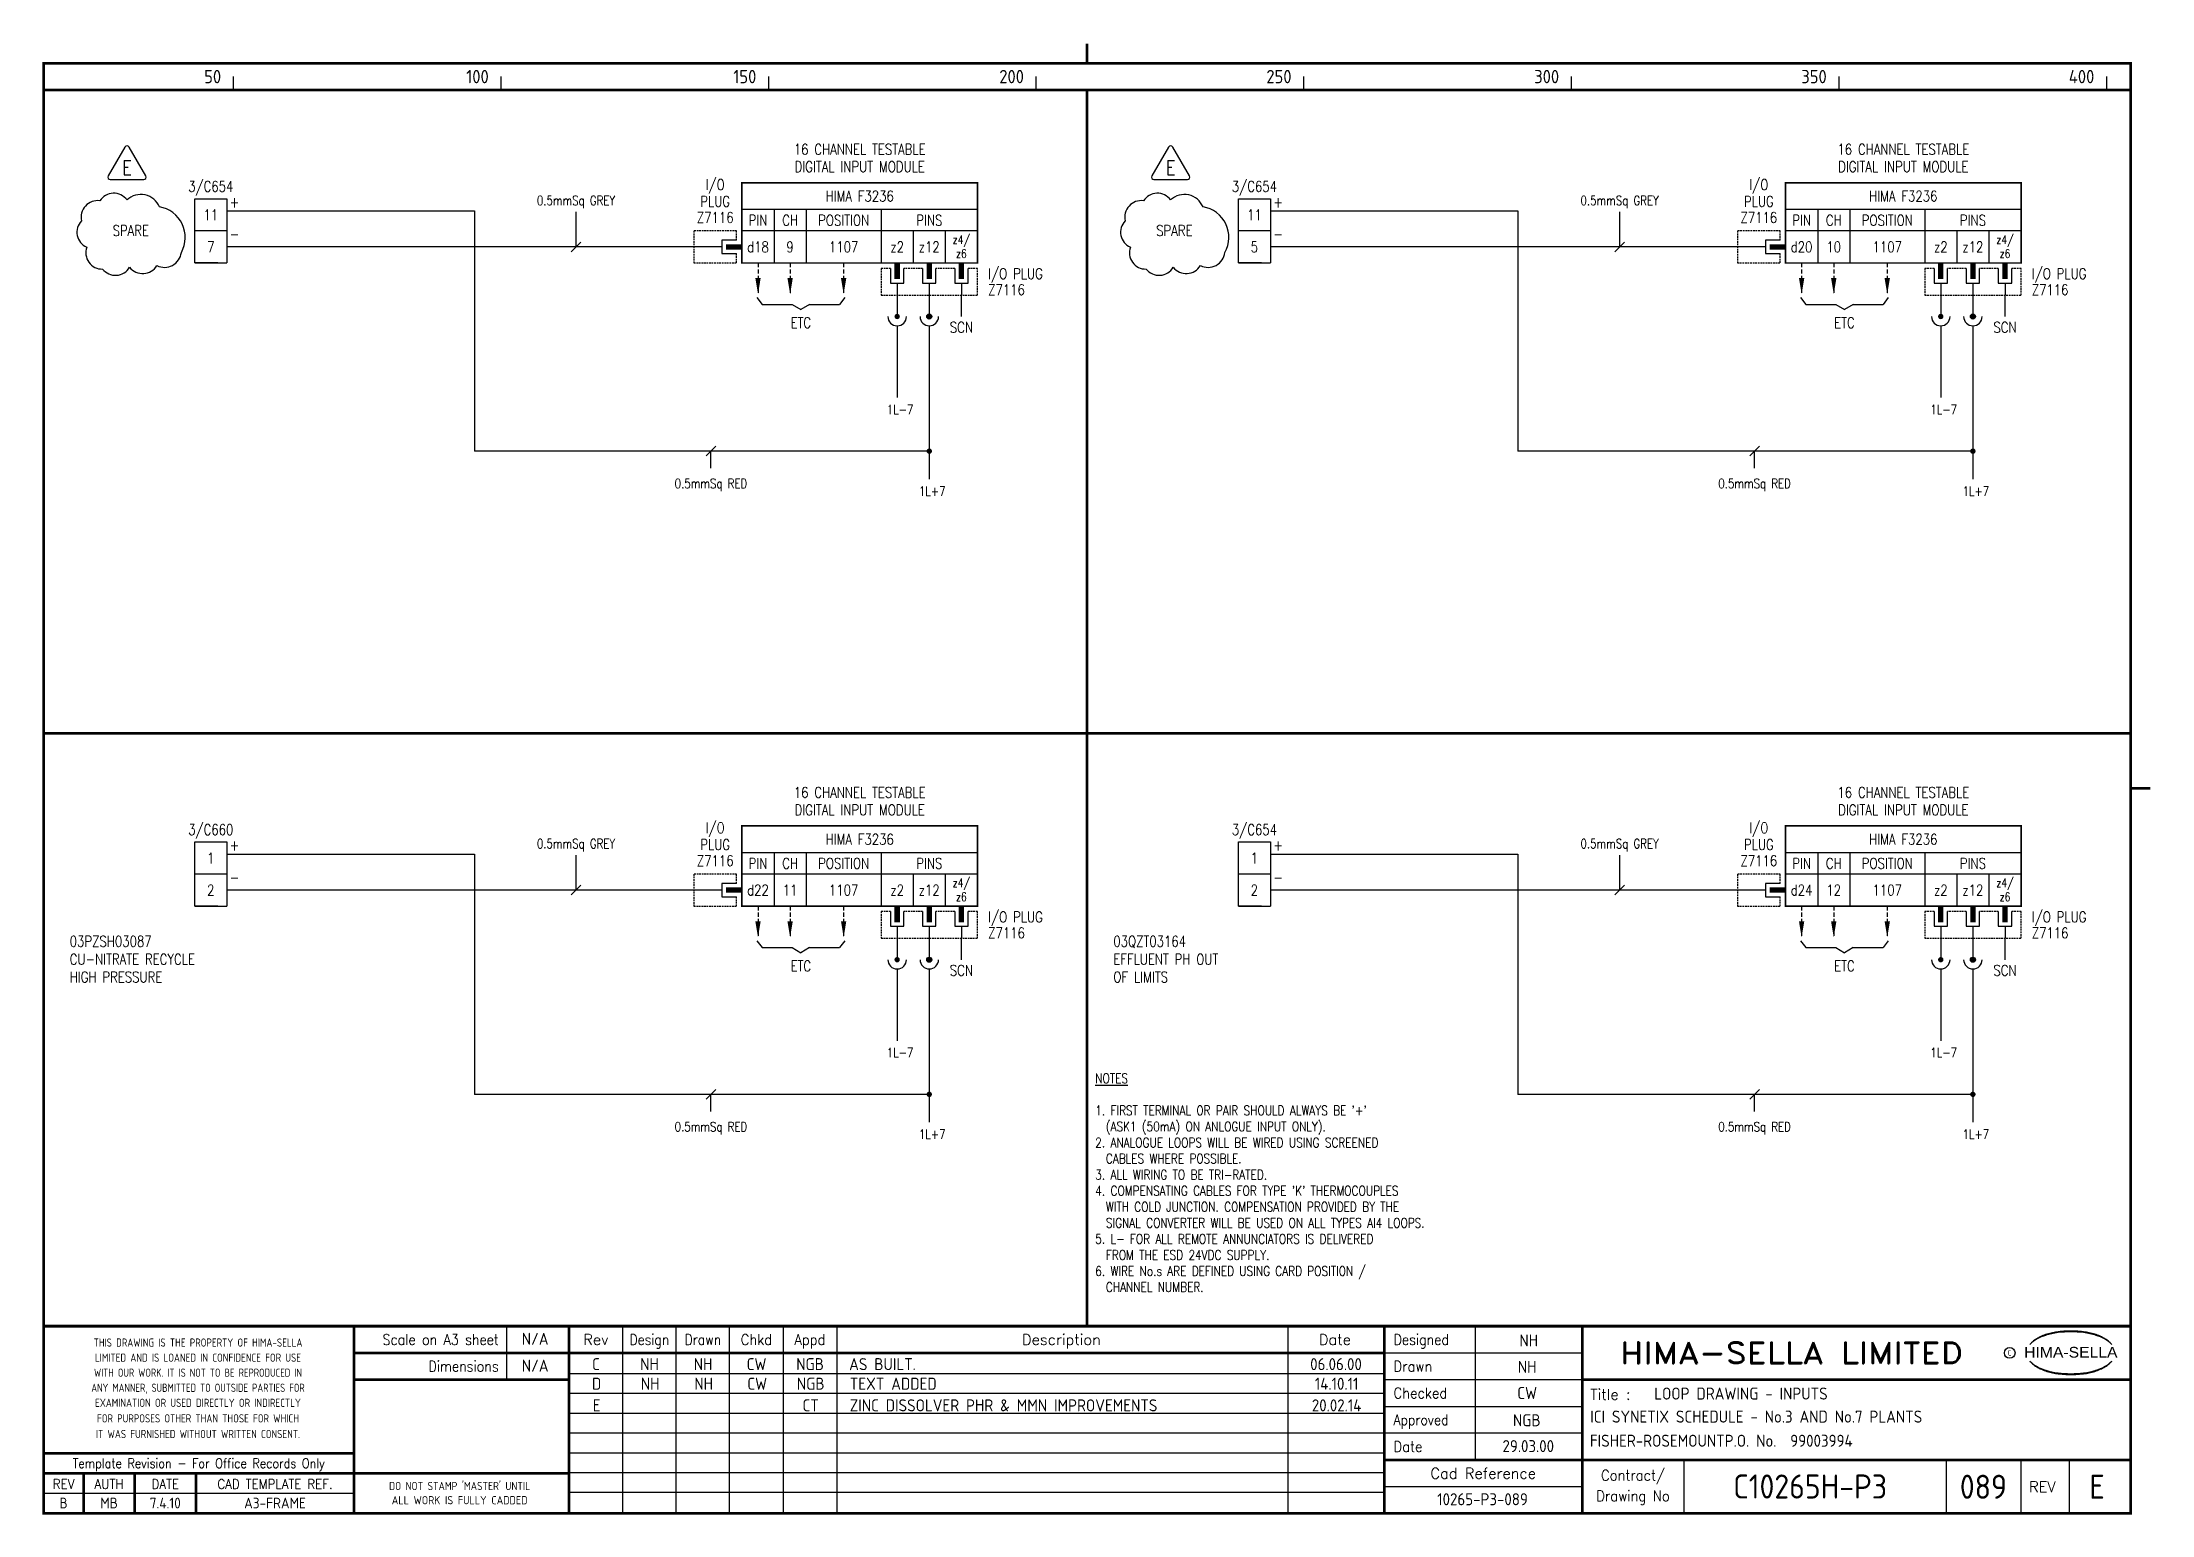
# Model space of a CAD drawing. Extents: x 14 to 408, y 0 to 275.
import ezdxf
from ezdxf.enums import TextEntityAlignment as Align

# ---------------------------------------------------------------- set-up
doc = ezdxf.new("R2010")
doc.units = 0
doc.header["$LTSCALE"] = 0.25
doc.header["$MEASUREMENT"] = 0
doc.linetypes.add('HIDDEN2', pattern=[4.7625, 3.175, -1.5875])
doc.layers.get('0').update_dxf_attribs({"color": 41, "linetype": 'CONTINUOUS'})
for name, color, linetype in [('00-DRG_FRAME', 12, 'CONTINUOUS'), ('01-DRAW', 7, 'CONTINUOUS'), ('02-TEXT', 2, 'CONTINUOUS'), ('051-TEXT', 2, 'CONTINUOUS'), ('DIM', 3, 'CONTINUOUS'), ('LAB', 2, 'CONTINUOUS'), ('RACK', 2, 'CONTINUOUS'), ('SLOT', 2, 'CONTINUOUS'), ('SNA', 2, 'CONTINUOUS'), ('TEXT', 2, 'CONTINUOUS'), ('TPOL', 3, 'CONTINUOUS'), ('XR_FUNCTION', 2, 'CONTINUOUS'), ('XR_MAIN', 2, 'CONTINUOUS')]:
    doc.layers.add(name, color=color, linetype=linetype)
doc.styles.add('ARIAL', font='ARIAL.TTF', dxfattribs={"height": 2.5})
doc.styles.add('CROSSREF', font='romans.shx', dxfattribs={"width": 0.8, "height": 2})
doc.styles.add('FUNCTION', font='ROMANS.shx', dxfattribs={"width": 0.8, "height": 2.5})
doc.styles.add('ISO', font='iso.shx')
doc.styles.add('PINS', font='ROMANS.shx', dxfattribs={"width": 0.8, "height": 2.5})
doc.styles.add('RACK', font='ROMANS.shx', dxfattribs={"width": 0.8, "height": 2.5})
doc.styles.add('ROMAND', font='ROMAND')
doc.styles.add('ROMANS', font='romans.shx', dxfattribs={"width": 0.8})
doc.styles.add('SLOT', font='romans.shx', dxfattribs={"width": 0.8, "height": 2})
doc.styles.add('SYMBOL', font='ROMANS.shx', dxfattribs={"width": 0.8, "height": 20})

msp = doc.modelspace()

# ---------------------------------------------------------------- texts
at = {"layer": '00-DRG_FRAME', "style": 'ISO'}
for s, p in [('50', (47.69, 267.75)), ('100', (97.69, 267.75)), ('150', (147.69, 267.75)), ('200', (197.69, 267.75)), ('250', (247.69, 267.75)), ('300', (297.69, 267.75)), ('350', (347.69, 267.75)), ('400', (397.69, 267.75))]:
    msp.add_text(s, height=2.5, dxfattribs=at).set_placement(p, align=Align.RIGHT)
at = {"layer": '00-DRG_FRAME', "color": 3, "style": 'ISO'}
for s, width, p in [('THIS DRAWING IS THE PROPERTY OF HIMA-SELLA', 0.9, (43.36, 32.44)), ("DO NOT STAMP 'MASTER' UNTIL", 0.95, (92.25, 5.79))]:
    msp.add_text(s, height=1.53, dxfattribs=dict(at, width=width)).set_placement(p, align=Align.MIDDLE)
at = {"layer": '00-DRG_FRAME', "color": 4, "style": 'ROMAND', "width": 0.87}
for s, p in [('Scale on A3 sheet', (99.54, 32)), ('Dimensions', (99.54, 27.01))]:
    msp.add_text(s, height=2, dxfattribs=at).set_placement(p, align=Align.RIGHT)
at = {"layer": '00-DRG_FRAME', "color": 4, "style": 'ROMAND'}
for s, p in [('Rev', (117.7, 32)), ('Description', (204.69, 32)), ('Date', (255.79, 32))]:
    msp.add_text(s, height=2, dxfattribs=at).set_placement(p, align=Align.CENTER)
for s, width, p in [('Design', 0.85, (127.7, 32)), ('Drawn', 0.85, (137.7, 32)), ('Chkd', 0.9, (147.7, 32)), ('Appd', 0.9, (157.7, 32))]:
    msp.add_text(s, height=2, dxfattribs=dict(at, width=width)).set_placement(p, align=Align.CENTER)
for s, width, p in [('Designed', 0.87, (266.75, 32)), ('Drawn', 0.9, (266.75, 27)), ('Checked', 0.9, (266.75, 22)), ('Approved', 0.85, (266.75, 17)), ('Date', 0.9, (266.75, 12))]:
    msp.add_text(s, height=2, dxfattribs=dict(at, width=width)).set_placement(p)
at = {"layer": '00-DRG_FRAME', "style": 'ROMAND', "width": 1.15}
msp.add_text('HIMA-SELLA LIMITED', height=4, dxfattribs=at).set_placement((341.1, 30.5), align=Align.MIDDLE)
at = {"layer": '00-DRG_FRAME', "style": 'ARIAL', "width": 1.05}
msp.add_text('HIMA-SELLA', height=2, dxfattribs=at).set_placement((393.3, 29.63), align=Align.CENTER)
at = {"layer": '00-DRG_FRAME', "color": 3, "style": 'ISO'}
for s, width, p in [('LIMITED AND IS LOANED IN CONFIDENCE FOR USE', 0.9, (43.36, 29.62)), ('ANY MANNER, SUBMITTED TO OUTSIDE PARTIES FOR', 0.87, (43.36, 23.99)), ('WITH OUR WORK. IT IS NOT TO BE REPRODUCED IN', 0.87, (43.36, 26.81)), ('EXAMINATION OR USED DIRECTLY OR INDIRECTLY', 0.9, (43.36, 21.18)), ('IT WAS FURNISHED WITHOUT WRITTEN CONSENT.', 0.9, (43.36, 15.35)), ('FOR PURPOSES OTHER THAN THOSE FOR WHICH', 0.9, (43.36, 18.27))]:
    msp.add_text(s, height=1.53, dxfattribs=dict(at, width=width)).set_placement(p, align=Align.MIDDLE_CENTER)
at = {"layer": '00-DRG_FRAME', "color": 3, "style": 'ISO', "width": 0.9}
msp.add_text('C', height=1, dxfattribs=at).set_placement((381.84, 30), align=Align.CENTER)
at = {"layer": '00-DRG_FRAME', "color": 4, "style": 'ROMAND'}
msp.add_text('Title :', height=2, dxfattribs=at).set_placement((303.5, 21.75))
for s, height, width, p in [('Template Revision - For Office Records Only', 1.8, 0.85, (43.5, 9.62)), ('Contract/', 2, 0.9, (311.5, 7.5)), ('REV', 1.8, 0.9, (18.25, 6)), ('AUTH', 1.8, 0.9, (26.75, 6)), ('DATE', 1.8, 0.9, (37.25, 6)), ('CAD TEMPLATE REF.', 1.8, 0.9, (57.75, 6)), ('Drawing No', 2, 0.9, (311.5, 3.5))]:
    msp.add_text(s, height=height, dxfattribs=dict(at, width=width)).set_placement(p, align=Align.MIDDLE)
for s, p in [('Cad Reference', (283.5, 8)), ('REV', (388, 5.5))]:
    msp.add_text(s, height=2, dxfattribs=at).set_placement(p, align=Align.MIDDLE)
at = {"layer": '00-DRG_FRAME', "color": 41, "style": 'ISO'}
for s, p in [('B', (18.25, 1.45)), ('MB', (26.75, 1.45)), ('7.4.10', (37.25, 1.45)), ('A3-FRAME', (57.75, 1.45))]:
    msp.add_text(s, height=2, dxfattribs=at).set_placement(p, align=Align.CENTER)
at = {"layer": '00-DRG_FRAME', "color": 3, "style": 'ISO'}
msp.add_text('ALL WORK IS FULLY CADDED', height=1.53, dxfattribs=at).set_placement((92.25, 2.98), align=Align.MIDDLE_CENTER)
at = {"layer": '01-DRAW', "style": 'ROMANS', "width": 0.8}
for s, p in [('+', (51.07, 244.57)), ('+', (246.07, 244.57)), ('-', (51.07, 238.57)), ('-', (246.07, 238.57)), ('+', (51.07, 124.38)), ('+', (246.07, 124.38)), ('-', (51.07, 118.38)), ('-', (246.07, 118.38))]:
    msp.add_text(s, height=2, dxfattribs=at).set_placement(p, align=Align.RIGHT)
at = {"layer": '01-DRAW', "color": 2, "style": 'ROMANS', "width": 0.8}
for p in [(156, 222), (351, 222), (156, 101.81), (351, 101.81)]:
    msp.add_text('ETC', height=2, dxfattribs=at).set_placement(p, align=Align.CENTER)
at = {"layer": '01-DRAW', "style": 'ROMANS', "width": 0.8}
for s, p in [('1L-7', (172.06, 205.93)), ('1L-7', (367.06, 205.93)), ('1L+7', (178.06, 190.67)), ('1L+7', (373.06, 190.67)), ('1L-7', (172.06, 85.74)), ('1L-7', (367.06, 85.74)), ('1L+7', (178.06, 70.48)), ('1L+7', (373.06, 70.48))]:
    msp.add_text(s, height=1.75, dxfattribs=at).set_placement(p)
at = {"layer": '01-DRAW', "char_height": 2, "attachment_point": 5, "style": 'ROMANS'}
for s, insert in [('11', (45.75, 243.17)), ('11', (240.75, 243.17)), ('7', (45.75, 237.17)), ('5', (240.75, 237.17)), ('1', (45.75, 122.98)), ('1', (240.75, 122.98)), ('2', (45.75, 116.98)), ('2', (240.75, 116.98))]:
    msp.add_mtext_dynamic_manual_height_columns(s, width=6, gutter_width=12.5, heights=[5.95], dxfattribs=dict(at, insert=insert))
at = {"layer": '01-DRAW', "insert": (211.02, 82.71), "char_height": 1.8, "width": 80.9791, "attachment_point": 1, "style": 'ROMANS'}
msp.add_mtext("{\\LNOTES\\P\\P}1. FIRST TERMINAL OR PAIR SHOULD ALWAYS BE '+'\\P  (ASK1 (50mA) ON ANLOGUE INPUT ONLY).\\P2. ANALOGUE LOOPS WILL BE WIRED USING SCREENED\\P  CABLES WHERE POSSIBLE.\\P3. ALL WIRING TO BE TRI-RATED.\\P4. COMPENSATING CABLES FOR TYPE 'K' THERMOCOUPLES \\P  WITH COLD JUNCTION. COMPENSATION PROVIDED BY THE\\P  SIGNAL CONVERTER WILL BE USED ON ALL TYPES AI4 LOOPS.\\P5. L- FOR ALL REMOTE ANNUNCIATORS IS DELIVERED \\P  FROM THE ESD 24VDC SUPPLY.\\P6. WIRE No.s ARE DEFINED USING CARD POSITION /\\P  CHANNEL NUMBER.          ", dxfattribs=at)
at = {"layer": '051-TEXT', "style": 'ROMANS', "width": 0.8}
for s, p in [('3/C654', (45.75, 247.47)), ('3/C654', (240.75, 247.47)), ('3/C660', (45.75, 127.28)), ('3/C654', (240.75, 127.28))]:
    msp.add_text(s, height=2, dxfattribs=at).set_placement(p, align=Align.CENTER)
at = {"layer": 'DIM', "style": 'ROMANS', "width": 0.8}
for s, p in [('0.5mmSq GREY', (114, 244.98)), ('0.5mmSq GREY', (309, 244.98)), ('0.5mmSq RED', (139.21, 192.09)), ('0.5mmSq RED', (334.21, 192.09)), ('0.5mmSq GREY', (114, 124.79)), ('0.5mmSq GREY', (309, 124.79)), ('0.5mmSq RED', (139.21, 71.9)), ('0.5mmSq RED', (334.21, 71.9))]:
    msp.add_text(s, height=1.75, dxfattribs=at).set_placement(p, align=Align.CENTER)
at = {"layer": 'TEXT', "char_height": 2, "width": 47.7416, "attachment_point": 1, "style": 'ROMANS'}
for s, insert in [('SPARE', (27.4, 241.23)), ('SPARE', (222.4, 241.23)), ('03PZSH03087\\PCU-NITRATE RECYCLE\\PHIGH PRESSURE', (19.4, 108.41)), ('03QZT03164\\PEFFLUENT PH OUT\\POF LIMITS', (214.4, 108.41))]:
    msp.add_mtext(s, dxfattribs=dict(at, insert=insert))

# ---------------------------------------------------------------- blocks, each defined once
blk = doc.blocks.new('A3-REVA')
at = {"layer": '051-TEXT', "style": 'ISO'}
for tag, p in [('DESIGNED', (292.01, 31.7)), ('A', (117.73, 27.28)), ('DES', (127.73, 27.28)), ('DRN', (137.73, 27.28)), ('CHKD', (147.73, 27.28)), ('APPD', (157.73, 27.28)), ('DATE', (256, 27.28)), ('DRAWN', (291.72, 26.77)), ('CHECKED', (291.72, 21.89)), ('APPD', (291.65, 16.79)), ('DATE', (291.92, 11.96))]:
    blk.add_attdef(tag, text='', height=2.25, dxfattribs=at).set_placement(p, align=Align.CENTER)
blk.add_attdef('DESCRIPTION', (165.03, 27.28), '', height=2.25, dxfattribs=at)
blk = doc.blocks.new('A3-REVB')
at = {"layer": '051-TEXT', "style": 'ISO'}
for tag, p in [('A', (124.85, -20.36)), ('DES', (134.85, -20.36)), ('DRN', (144.85, -20.36)), ('CHKD', (154.85, -20.36)), ('APPD', (164.85, -20.36)), ('DATE', (263.12, -20.36))]:
    blk.add_attdef(tag, text='', height=2.25, dxfattribs=at).set_placement(p, align=Align.CENTER)
blk.add_attdef('DESCRIPTION', (172.15, -20.36), '', height=2.25, dxfattribs=at)
blk = doc.blocks.new('A3-TITLE')
at = {"layer": '051-TEXT', "style": 'ISO'}
blk.add_attdef('TITLE_1', (315.46, 21.78), '', height=2.25, dxfattribs=at)
for tag, p in [('DRGNO', (376.96, 3.24)), ('REV.', (398.2, 3.24))]:
    blk.add_attdef(tag, text='', height=4.5, dxfattribs=at).set_placement(p, align=Align.CENTER)
blk = doc.blocks.new('A3-CONTRACT')
at = {"layer": '051-TEXT', "color": 41, "style": 'ISO'}
for tag, height, p in [('SCALE', 2.25, (106.71, 31.82)), ('DIMS', 2.25, (106.71, 26.8)), ('CAD-REF', 2.25, (283.73, 1.84)), ('CONTRACT', 4.5, (344.94, 3.1))]:
    blk.add_attdef(tag, text='', height=height, dxfattribs=at).set_placement(p, align=Align.CENTER)
for tag, p in [('TITLE_2', (303.86, 17.28)), ('TITLE_3', (303.79, 12.78))]:
    blk.add_attdef(tag, p, '', height=2.25, dxfattribs=at)
blk = doc.blocks.new('F3236-09')
for p, q in [((44, 7), (0, 7)), ((6, 7), (6, -3)), ((12, 7), (12, -3)), ((26, 7), (26, -3)), ((-3.75, 0), (-9, 0)), ((-3.75, 1.25), (-3.75, -1.25)), ((-1, 1.25), (-3.75, 1.25)), ((44, 3), (0, 3)), ((32, 3), (32, -3)), ((38, 3), (38, -3)), ((-3.75, -1.25), (-1, -1.25)), ((27.75, -4), (27.75, -6.75)), ((27.75, -6.75), (30.25, -6.75)), ((29, -6.75), (29, -9)), ((30.25, -6.75), (30.25, -4)), ((33.75, -4), (33.75, -6.75)), ((33.75, -6.75), (36.25, -6.75)), ((35, -6.75), (35, -9)), ((36.25, -6.75), (36.25, -4)), ((39.75, -4), (39.75, -6.75)), ((39.75, -6.75), (42.25, -6.75)), ((41, -6.75), (41, -9)), ((42.25, -6.75), (42.25, -4)), ((41, -13), (41, -9))]:
    blk.add_line(p, q)
at = {"const_width": 0.3}
blk.add_lwpolyline([(44, 12), (0, 12), (0, -3), (44, -3)], close=True, dxfattribs=at)
at = {"color": 3, "linetype": 'HIDDEN2', "ltscale": 0.4}
for points in [[(-1, 1.25), (-1, 3), (-9, 3), (-9, -3), (-1, -3), (-1, -1.25)], [(27.75, -4), (26, -4), (26, -9), (44, -9), (44, -4), (42.25, -4)], [(33.75, -4), (30.25, -4)], [(39.75, -4), (36.25, -4)]]:
    blk.add_lwpolyline(points, dxfattribs=at)
blk.add_lwpolyline([(-3, 0, 1, 1, 0), (0, 0, 0.5, 0.5, 0)], format="xyseb")
at = {"const_width": 1}
for points in [[(29, -6), (29, -3)], [(35, -6), (35, -3)], [(41, -6), (41, -3)]]:
    blk.add_lwpolyline(points, dxfattribs=at)
at = {"layer": 'LAB', "style": 'PINS', "width": 0.8, "flags": 1}
blk.add_attdef('LAB1', text='', height=1.5, dxfattribs=at).set_placement((48, 2.5), align=Align.MIDDLE_LEFT)
at = {"layer": 'RACK', "style": 'RACK', "width": 0.8}
blk.add_attdef('SLOT', text='', height=2, dxfattribs=at).set_placement((19, 0), align=Align.MIDDLE)
at = {"layer": 'SLOT', "style": 'SLOT', "width": 0.8}
blk.add_attdef('ADD1', text='', height=2, dxfattribs=at).set_placement((9, 0), align=Align.MIDDLE)
at = {"layer": 'SNA', "style": 'SYMBOL', "width": 0.8, "flags": 1}
blk.add_attdef('SNA', (48, 8), '', height=1.5, dxfattribs=at)
at = {"layer": 'TEXT', "style": 'ROMANS', "width": 0.8}
for s, p in [('16 CHANNEL TESTABLE', (22, 17.25)), ('DIGITAL INPUT MODULE', (22, 14))]:
    blk.add_text(s, height=2, dxfattribs=at).set_placement(p, align=Align.CENTER)
for s, height, p in [('I/O', 2, (-5, 11.5)), ('PLUG', 2, (-5, 8.5)), ('HIMA F3236', 2, (22, 9.5)), ('Z7116', 2, (-5, 5.5)), ('PIN', 2, (3, 5)), ('CH', 2, (9, 5)), ('POSITION', 2, (19, 5)), ('PINS', 2, (35, 5)), ('d18', 2, (3, 0)), ('z2', 2, (29, 0)), ('z12', 2, (35, 0)), ('z4/', 1.6, (41, 1.25)), ('z6', 1.6, (41, -1.25)), ('SCN', 2, (41, -15))]:
    blk.add_text(s, height=height, dxfattribs=at).set_placement(p, align=Align.MIDDLE)
for s, p in [('I/O PLUG', (46, -5)), ('Z7116', (46, -8))]:
    blk.add_text(s, height=2, dxfattribs=at).set_placement(p, align=Align.MIDDLE_LEFT)
at = {"layer": 'TPOL', "style": 'PINS', "width": 0.8, "flags": 1}
blk.add_attdef('CN2', text='', height=1, dxfattribs=at).set_placement((-9, 0), align=Align.MIDDLE_LEFT)
at = {"layer": 'TPOL', "color": 2, "style": 'PINS', "width": 0.8}
blk.add_attdef('CN1', text='', height=2, dxfattribs=at).set_placement((3, 0), align=Align.MIDDLE)
at = {"layer": 'TPOL', "style": 'PINS', "width": 0.8, "flags": 1}
for tag, p in [('CN3', (29, -9)), ('CN4', (35, -9))]:
    blk.add_attdef(tag, text='', height=1, dxfattribs=at).set_placement(p, align=Align.BOTTOM_CENTER)
at = {"layer": 'XR_FUNCTION', "style": 'FUNCTION', "width": 0.8, "flags": 1}
blk.add_attdef('XR_FUNCTION', (48, 10), '', height=1.5, dxfattribs=at)
at = {"layer": 'XR_MAIN', "style": 'CROSSREF', "width": 0.8, "flags": 1}
blk.add_attdef('XR_MAIN', (48, 4), '', height=1.5, dxfattribs=at)
blk = doc.blocks.new('F3236-10')
for p, q in [((44, 7), (0, 7)), ((6, 7), (6, -3)), ((12, 7), (12, -3)), ((26, 7), (26, -3)), ((-3.75, 0), (-9, 0)), ((-3.75, 1.25), (-3.75, -1.25)), ((-1, 1.25), (-3.75, 1.25)), ((44, 3), (0, 3)), ((32, 3), (32, -3)), ((38, 3), (38, -3)), ((-3.75, -1.25), (-1, -1.25)), ((27.75, -4), (27.75, -6.75)), ((27.75, -6.75), (30.25, -6.75)), ((29, -6.75), (29, -9)), ((30.25, -6.75), (30.25, -4)), ((33.75, -4), (33.75, -6.75)), ((33.75, -6.75), (36.25, -6.75)), ((35, -6.75), (35, -9)), ((36.25, -6.75), (36.25, -4)), ((39.75, -4), (39.75, -6.75)), ((39.75, -6.75), (42.25, -6.75)), ((41, -6.75), (41, -9)), ((42.25, -6.75), (42.25, -4)), ((41, -13), (41, -9))]:
    blk.add_line(p, q)
at = {"const_width": 0.3}
blk.add_lwpolyline([(44, 12), (0, 12), (0, -3), (44, -3)], close=True, dxfattribs=at)
at = {"color": 3, "linetype": 'HIDDEN2', "ltscale": 0.4}
for points in [[(-1, 1.25), (-1, 3), (-9, 3), (-9, -3), (-1, -3), (-1, -1.25)], [(27.75, -4), (26, -4), (26, -9), (44, -9), (44, -4), (42.25, -4)], [(33.75, -4), (30.25, -4)], [(39.75, -4), (36.25, -4)]]:
    blk.add_lwpolyline(points, dxfattribs=at)
blk.add_lwpolyline([(-3, 0, 1, 1, 0), (0, 0, 0.5, 0.5, 0)], format="xyseb")
at = {"const_width": 1}
for points in [[(29, -6), (29, -3)], [(35, -6), (35, -3)], [(41, -6), (41, -3)]]:
    blk.add_lwpolyline(points, dxfattribs=at)
at = {"layer": 'LAB', "style": 'PINS', "width": 0.8, "flags": 1}
blk.add_attdef('LAB1', text='', height=1.5, dxfattribs=at).set_placement((48, 2.5), align=Align.MIDDLE_LEFT)
at = {"layer": 'RACK', "style": 'RACK', "width": 0.8}
blk.add_attdef('SLOT', text='', height=2, dxfattribs=at).set_placement((19, 0), align=Align.MIDDLE)
at = {"layer": 'SLOT', "style": 'SLOT', "width": 0.8}
blk.add_attdef('ADD1', text='', height=2, dxfattribs=at).set_placement((9, 0), align=Align.MIDDLE)
at = {"layer": 'SNA', "style": 'SYMBOL', "width": 0.8, "flags": 1}
blk.add_attdef('SNA', (48, 8), '', height=1.5, dxfattribs=at)
at = {"layer": 'TEXT', "style": 'ROMANS', "width": 0.8}
for s, p in [('16 CHANNEL TESTABLE', (22, 17.25)), ('DIGITAL INPUT MODULE', (22, 14))]:
    blk.add_text(s, height=2, dxfattribs=at).set_placement(p, align=Align.CENTER)
for s, height, p in [('I/O', 2, (-5, 11.5)), ('PLUG', 2, (-5, 8.5)), ('HIMA F3236', 2, (22, 9.5)), ('Z7116', 2, (-5, 5.5)), ('PIN', 2, (3, 5)), ('CH', 2, (9, 5)), ('POSITION', 2, (19, 5)), ('PINS', 2, (35, 5)), ('d20', 2, (3, 0)), ('z2', 2, (29, 0)), ('z12', 2, (35, 0)), ('z4/', 1.6, (41, 1.25)), ('z6', 1.6, (41, -1.25)), ('SCN', 2, (41, -15))]:
    blk.add_text(s, height=height, dxfattribs=at).set_placement(p, align=Align.MIDDLE)
for s, p in [('I/O PLUG', (46, -5)), ('Z7116', (46, -8))]:
    blk.add_text(s, height=2, dxfattribs=at).set_placement(p, align=Align.MIDDLE_LEFT)
at = {"layer": 'TPOL', "style": 'PINS', "width": 0.8, "flags": 1}
blk.add_attdef('CN2', text='', height=1, dxfattribs=at).set_placement((-9, 0), align=Align.MIDDLE_LEFT)
at = {"layer": 'TPOL', "color": 2, "style": 'PINS', "width": 0.8}
blk.add_attdef('CN1', text='', height=2, dxfattribs=at).set_placement((3, 0), align=Align.MIDDLE)
at = {"layer": 'TPOL', "style": 'PINS', "width": 0.8, "flags": 1}
for tag, p in [('CN3', (29, -9)), ('CN4', (35, -9))]:
    blk.add_attdef(tag, text='', height=1, dxfattribs=at).set_placement(p, align=Align.BOTTOM_CENTER)
at = {"layer": 'XR_FUNCTION', "style": 'FUNCTION', "width": 0.8, "flags": 1}
blk.add_attdef('XR_FUNCTION', (48, 10), '', height=1.5, dxfattribs=at)
at = {"layer": 'XR_MAIN', "style": 'CROSSREF', "width": 0.8, "flags": 1}
blk.add_attdef('XR_MAIN', (48, 4), '', height=1.5, dxfattribs=at)
blk = doc.blocks.new('F3236-11')
for p, q in [((44, 7), (0, 7)), ((6, 7), (6, -3)), ((12, 7), (12, -3)), ((26, 7), (26, -3)), ((-3.75, 0), (-9, 0)), ((-3.75, 1.25), (-3.75, -1.25)), ((-1, 1.25), (-3.75, 1.25)), ((44, 3), (0, 3)), ((32, 3), (32, -3)), ((38, 3), (38, -3)), ((-3.75, -1.25), (-1, -1.25)), ((27.75, -4), (27.75, -6.75)), ((27.75, -6.75), (30.25, -6.75)), ((29, -6.75), (29, -9)), ((30.25, -6.75), (30.25, -4)), ((33.75, -4), (33.75, -6.75)), ((33.75, -6.75), (36.25, -6.75)), ((35, -6.75), (35, -9)), ((36.25, -6.75), (36.25, -4)), ((39.75, -4), (39.75, -6.75)), ((39.75, -6.75), (42.25, -6.75)), ((41, -6.75), (41, -9)), ((42.25, -6.75), (42.25, -4)), ((41, -13), (41, -9))]:
    blk.add_line(p, q)
at = {"const_width": 0.3}
blk.add_lwpolyline([(44, 12), (0, 12), (0, -3), (44, -3)], close=True, dxfattribs=at)
at = {"color": 3, "linetype": 'HIDDEN2', "ltscale": 0.4}
for points in [[(-1, 1.25), (-1, 3), (-9, 3), (-9, -3), (-1, -3), (-1, -1.25)], [(27.75, -4), (26, -4), (26, -9), (44, -9), (44, -4), (42.25, -4)], [(33.75, -4), (30.25, -4)], [(39.75, -4), (36.25, -4)]]:
    blk.add_lwpolyline(points, dxfattribs=at)
blk.add_lwpolyline([(-3, 0, 1, 1, 0), (0, 0, 0.5, 0.5, 0)], format="xyseb")
at = {"const_width": 1}
for points in [[(29, -6), (29, -3)], [(35, -6), (35, -3)], [(41, -6), (41, -3)]]:
    blk.add_lwpolyline(points, dxfattribs=at)
at = {"layer": 'LAB', "style": 'PINS', "width": 0.8, "flags": 1}
blk.add_attdef('LAB1', text='', height=1.5, dxfattribs=at).set_placement((48, 2.5), align=Align.MIDDLE_LEFT)
at = {"layer": 'RACK', "style": 'RACK', "width": 0.8}
blk.add_attdef('SLOT', text='', height=2, dxfattribs=at).set_placement((19, 0), align=Align.MIDDLE)
at = {"layer": 'SLOT', "style": 'SLOT', "width": 0.8}
blk.add_attdef('ADD1', text='', height=2, dxfattribs=at).set_placement((9, 0), align=Align.MIDDLE)
at = {"layer": 'SNA', "style": 'SYMBOL', "width": 0.8, "flags": 1}
blk.add_attdef('SNA', (48, 8), '', height=1.5, dxfattribs=at)
at = {"layer": 'TEXT', "style": 'ROMANS', "width": 0.8}
for s, p in [('16 CHANNEL TESTABLE', (22, 17.25)), ('DIGITAL INPUT MODULE', (22, 14))]:
    blk.add_text(s, height=2, dxfattribs=at).set_placement(p, align=Align.CENTER)
for s, height, p in [('I/O', 2, (-5, 11.5)), ('PLUG', 2, (-5, 8.5)), ('HIMA F3236', 2, (22, 9.5)), ('Z7116', 2, (-5, 5.5)), ('PIN', 2, (3, 5)), ('CH', 2, (9, 5)), ('POSITION', 2, (19, 5)), ('PINS', 2, (35, 5)), ('d22', 2, (3, 0)), ('z2', 2, (29, 0)), ('z12', 2, (35, 0)), ('z4/', 1.6, (41, 1.25)), ('z6', 1.6, (41, -1.25)), ('SCN', 2, (41, -15))]:
    blk.add_text(s, height=height, dxfattribs=at).set_placement(p, align=Align.MIDDLE)
for s, p in [('I/O PLUG', (46, -5)), ('Z7116', (46, -8))]:
    blk.add_text(s, height=2, dxfattribs=at).set_placement(p, align=Align.MIDDLE_LEFT)
at = {"layer": 'TPOL', "style": 'PINS', "width": 0.8, "flags": 1}
blk.add_attdef('CN2', text='', height=1, dxfattribs=at).set_placement((-9, 0), align=Align.MIDDLE_LEFT)
at = {"layer": 'TPOL', "color": 2, "style": 'PINS', "width": 0.8}
blk.add_attdef('CN1', text='', height=2, dxfattribs=at).set_placement((3, 0), align=Align.MIDDLE)
at = {"layer": 'TPOL', "style": 'PINS', "width": 0.8, "flags": 1}
for tag, p in [('CN3', (29, -9)), ('CN4', (35, -9))]:
    blk.add_attdef(tag, text='', height=1, dxfattribs=at).set_placement(p, align=Align.BOTTOM_CENTER)
at = {"layer": 'XR_FUNCTION', "style": 'FUNCTION', "width": 0.8, "flags": 1}
blk.add_attdef('XR_FUNCTION', (48, 10), '', height=1.5, dxfattribs=at)
at = {"layer": 'XR_MAIN', "style": 'CROSSREF', "width": 0.8, "flags": 1}
blk.add_attdef('XR_MAIN', (48, 4), '', height=1.5, dxfattribs=at)
blk = doc.blocks.new('F3236-12')
for p, q in [((44, 7), (0, 7)), ((6, 7), (6, -3)), ((12, 7), (12, -3)), ((26, 7), (26, -3)), ((-3.75, 0), (-9, 0)), ((-3.75, 1.25), (-3.75, -1.25)), ((-1, 1.25), (-3.75, 1.25)), ((44, 3), (0, 3)), ((32, 3), (32, -3)), ((38, 3), (38, -3)), ((-3.75, -1.25), (-1, -1.25)), ((27.75, -4), (27.75, -6.75)), ((27.75, -6.75), (30.25, -6.75)), ((29, -6.75), (29, -9)), ((30.25, -6.75), (30.25, -4)), ((33.75, -4), (33.75, -6.75)), ((33.75, -6.75), (36.25, -6.75)), ((35, -6.75), (35, -9)), ((36.25, -6.75), (36.25, -4)), ((39.75, -4), (39.75, -6.75)), ((39.75, -6.75), (42.25, -6.75)), ((41, -6.75), (41, -9)), ((42.25, -6.75), (42.25, -4)), ((41, -13), (41, -9))]:
    blk.add_line(p, q)
at = {"const_width": 0.3}
blk.add_lwpolyline([(44, 12), (0, 12), (0, -3), (44, -3)], close=True, dxfattribs=at)
at = {"color": 3, "linetype": 'HIDDEN2', "ltscale": 0.4}
for points in [[(-1, 1.25), (-1, 3), (-9, 3), (-9, -3), (-1, -3), (-1, -1.25)], [(27.75, -4), (26, -4), (26, -9), (44, -9), (44, -4), (42.25, -4)], [(33.75, -4), (30.25, -4)], [(39.75, -4), (36.25, -4)]]:
    blk.add_lwpolyline(points, dxfattribs=at)
blk.add_lwpolyline([(-3, 0, 1, 1, 0), (0, 0, 0.5, 0.5, 0)], format="xyseb")
at = {"const_width": 1}
for points in [[(29, -6), (29, -3)], [(35, -6), (35, -3)], [(41, -6), (41, -3)]]:
    blk.add_lwpolyline(points, dxfattribs=at)
at = {"layer": 'LAB', "style": 'PINS', "width": 0.8, "flags": 1}
blk.add_attdef('LAB1', text='', height=1.5, dxfattribs=at).set_placement((48, 2.5), align=Align.MIDDLE_LEFT)
at = {"layer": 'RACK', "style": 'RACK', "width": 0.8}
blk.add_attdef('SLOT', text='', height=2, dxfattribs=at).set_placement((19, 0), align=Align.MIDDLE)
at = {"layer": 'SLOT', "style": 'SLOT', "width": 0.8}
blk.add_attdef('ADD1', text='', height=2, dxfattribs=at).set_placement((9, 0), align=Align.MIDDLE)
at = {"layer": 'SNA', "style": 'SYMBOL', "width": 0.8, "flags": 1}
blk.add_attdef('SNA', (48, 8), '', height=1.5, dxfattribs=at)
at = {"layer": 'TEXT', "style": 'ROMANS', "width": 0.8}
for s, p in [('16 CHANNEL TESTABLE', (22, 17.25)), ('DIGITAL INPUT MODULE', (22, 14))]:
    blk.add_text(s, height=2, dxfattribs=at).set_placement(p, align=Align.CENTER)
for s, height, p in [('I/O', 2, (-5, 11.5)), ('PLUG', 2, (-5, 8.5)), ('HIMA F3236', 2, (22, 9.5)), ('Z7116', 2, (-5, 5.5)), ('PIN', 2, (3, 5)), ('CH', 2, (9, 5)), ('POSITION', 2, (19, 5)), ('PINS', 2, (35, 5)), ('d24', 2, (3, 0)), ('z2', 2, (29, 0)), ('z12', 2, (35, 0)), ('z4/', 1.6, (41, 1.25)), ('z6', 1.6, (41, -1.25)), ('SCN', 2, (41, -15))]:
    blk.add_text(s, height=height, dxfattribs=at).set_placement(p, align=Align.MIDDLE)
for s, p in [('I/O PLUG', (46, -5)), ('Z7116', (46, -8))]:
    blk.add_text(s, height=2, dxfattribs=at).set_placement(p, align=Align.MIDDLE_LEFT)
at = {"layer": 'TPOL', "style": 'PINS', "width": 0.8, "flags": 1}
blk.add_attdef('CN2', text='', height=1, dxfattribs=at).set_placement((-9, 0), align=Align.MIDDLE_LEFT)
at = {"layer": 'TPOL', "color": 2, "style": 'PINS', "width": 0.8}
blk.add_attdef('CN1', text='', height=2, dxfattribs=at).set_placement((3, 0), align=Align.MIDDLE)
at = {"layer": 'TPOL', "style": 'PINS', "width": 0.8, "flags": 1}
for tag, p in [('CN3', (29, -9)), ('CN4', (35, -9))]:
    blk.add_attdef(tag, text='', height=1, dxfattribs=at).set_placement(p, align=Align.BOTTOM_CENTER)
at = {"layer": 'XR_FUNCTION', "style": 'FUNCTION', "width": 0.8, "flags": 1}
blk.add_attdef('XR_FUNCTION', (48, 10), '', height=1.5, dxfattribs=at)
at = {"layer": 'XR_MAIN', "style": 'CROSSREF', "width": 0.8, "flags": 1}
blk.add_attdef('XR_MAIN', (48, 4), '', height=1.5, dxfattribs=at)
blk = doc.blocks.new('TRI-E')
at = {"layer": '01-DRAW'}
blk.add_lwpolyline([(224.71, 256.03), (221.59, 250.63, 0.57735), (221.98, 249.95), (228.22, 249.95, 0.57735), (228.61, 250.63), (225.49, 256.03, 0.57735)], format="xyb", close=True, dxfattribs=at)
at = {"layer": '02-TEXT', "color": 2, "style": 'ROMANS', "width": 0.8}
blk.add_text('E', height=2.7, dxfattribs=at).set_placement((225.1, 252.2), align=Align.MIDDLE)

# ---------------------------------------------------------------- linework, layer by layer
at = {"layer": '00-DRG_FRAME'}
for p, q in [((50, 266.5), (50, 269)), ((100, 266.5), (100, 269)), ((150, 266.5), (150, 269)), ((200, 266.5), (200, 269)), ((250, 266.5), (250, 269)), ((300, 266.5), (300, 269)), ((350, 266.5), (350, 269)), ((400, 266.5), (400, 269)), ((101.01, 35.5), (101.01, 25.5)), ((122.7, 35.5), (122.7, 0.5)), ((132.7, 0.5), (132.7, 35.5)), ((142.7, 0.5), (142.7, 35.5)), ((152.7, 35.5), (152.7, 0.5)), ((162.7, 35.5), (162.7, 0.5)), ((247, 35.5), (247, 0.5)), ((282, 35.5), (282, 10.5)), ((265, 30.5), (302, 30.5)), ((265, 26.59), (112.7, 26.59)), ((302, 25.5), (265, 25.5)), ((265, 22.89), (112.7, 22.89)), ((265, 20.5), (302, 20.5)), ((265, 19.19), (112.7, 19.19)), ((265, 15.49), (112.7, 15.49)), ((302, 15.5), (265, 15.5)), ((265, 11.79), (112.7, 11.79)), ((265, 8.09), (112.7, 8.09)), ((321, 10.5), (321, 0.5)), ((370, 10.5), (370, 0.5)), ((384, 0.5), (384, 10.5)), ((393, 10.5), (393, 0.5)), ((72.5, 4.25), (14.5, 4.25)), ((265, 4.39), (112.7, 4.39)), ((302, 5.5), (265, 5.5))]:
    msp.add_line(p, q, dxfattribs=at)
at = {"layer": '00-DRG_FRAME', "const_width": 0.5}
for points in [[(209.5, 271.5), (209.5, 275.18)], [(209.5, 271.5), (209.5, 275.18)], [(14.5, 266.5), (404.5, 266.5)], [(209.5, 35.5), (209.5, 266.5)], [(14.5, 146.31), (404.5, 146.31)], [(404.5, 136), (408.18, 136)], [(404.5, 35.5), (14.5, 35.5)], [(72.5, 0.5), (72.5, 35.5)], [(112.7, 0.5), (112.7, 35.5)], [(265, 35.5), (265, 0.5)], [(302, 0.5), (302, 35.5)], [(265, 30.5), (72.5, 30.5)], [(112.7, 25.5), (72.5, 25.5)], [(404.5, 25.5), (302, 25.5)], [(14.5, 11.75), (72.5, 11.75)], [(14.5, 8), (72.5, 8)], [(22, 0.5), (22, 8)], [(31.5, 0.5), (31.5, 8)], [(43, 0.5), (43, 8)], [(112.7, 8), (72.5, 8)], [(265, 10.5), (404.5, 10.5)]]:
    msp.add_lwpolyline(points, dxfattribs=at)
msp.add_lwpolyline([(14.5, 0.5), (404.5, 0.5), (404.5, 271.5), (14.5, 271.5)], close=True, dxfattribs=at)
at = {"layer": '00-DRG_FRAME', "color": 0}
for points in [[(36.16, 244.65, 0.520567), (30.1, 245.96, 0.520567), (30.1, 245.96, 0.520567), (25.03, 245.8, 0.520567), (25.03, 245.8, 0.520567), (21.59, 242.03, 0.520567), (21.59, 242.03, 0.520567), (22.57, 237.12, 0.520567), (22.57, 237.12, 0.520567), (25.52, 233.03, 0.520567), (25.52, 233.03, 0.520567), (30.59, 233.36, 0.520567), (30.59, 233.36, 0.520567), (35.67, 233.69, 0.520567), (35.67, 233.69, 0.520567), (40.25, 236.14, 0.520567), (40.25, 236.14, 0.520567)], [(231.16, 244.65, 0.520567), (225.1, 245.96, 0.520567), (225.1, 245.96, 0.520567), (220.03, 245.8, 0.520567), (220.03, 245.8, 0.520567), (216.59, 242.03, 0.520567), (216.59, 242.03, 0.520567), (217.57, 237.12, 0.520567), (217.57, 237.12, 0.520567), (220.52, 233.03, 0.520567), (220.52, 233.03, 0.520567), (225.59, 233.36, 0.520567), (225.59, 233.36, 0.520567), (230.67, 233.69, 0.520567), (230.67, 233.69, 0.520567), (235.25, 236.14, 0.520567), (235.25, 236.14, 0.520567)]]:
    msp.add_lwpolyline(points, format="xyb", close=True, dxfattribs=at)
at = {"layer": '00-DRG_FRAME', "color": 3}
msp.add_circle((381.88, 30.5), 1, dxfattribs=at)
for centre, radius, start, end in [((390.6, 26.83), 7.24, 106.0532, 133.5024), ((390.88, 27.01), 7.3, 130.419, 136.057), ((390.11, 28.1), 5.98, 122.244, 131.6154), ((389.75, 28.78), 5.21, 111.8206, 122.8668), ((391.78, 24.7), 9.76, 107.5931, 113.9452), ((393.1, 18.5), 15.94, 89.2698, 106.3911), ((392.1, 23.52), 10.99, 96.0146, 107.3203), ((393.29, 16.31), 18.28, 92.8917, 97.3734), ((393.24, 18.86), 15.73, 89.7805, 93.1738), ((393.36, 18.86), 15.73, 86.8262, 90.2195), ((393.51, 18.5), 15.94, 73.6089, 90.7302), ((393.31, 16.31), 18.28, 82.6266, 87.1083), ((394.51, 23.52), 10.99, 72.6797, 83.9854), ((394.83, 24.7), 9.76, 66.0548, 72.4069), ((396, 26.83), 7.24, 46.4976, 73.9468), ((396.85, 28.78), 5.21, 57.1332, 68.1794), ((396.49, 28.1), 5.98, 48.3846, 57.756), ((395.73, 27.01), 7.3, 43.943, 49.581), ((390.88, 34.04), 7.3, 223.943, 229.581), ((390.6, 34.23), 7.24, 226.4976, 253.9468), ((390.11, 32.96), 5.98, 228.3846, 237.756), ((389.75, 32.28), 5.21, 237.1332, 248.1794), ((396, 34.23), 7.24, 286.0532, 313.5024), ((396.85, 32.28), 5.21, 291.8206, 302.8668), ((396.49, 32.96), 5.98, 302.244, 311.6154), ((395.73, 34.04), 7.3, 310.419, 316.057), ((391.78, 36.36), 9.76, 246.0548, 252.4069), ((393.1, 42.56), 15.94, 253.6089, 270.7302), ((392.1, 37.54), 10.99, 252.6797, 263.9854), ((393.29, 44.75), 18.28, 262.6266, 267.1083), ((393.24, 42.19), 15.73, 266.8262, 270.2195), ((393.51, 42.56), 15.94, 269.2698, 286.3911), ((393.36, 42.19), 15.73, 269.7805, 273.1738), ((393.31, 44.75), 18.28, 272.8917, 277.3734), ((394.51, 37.54), 10.99, 276.0146, 287.3203), ((394.83, 36.36), 9.76, 287.5931, 293.9452)]:
    msp.add_arc(centre, radius, start, end, dxfattribs=at)
at = {"layer": '01-DRAW'}
for p, q in [((42.75, 246.17), (48.75, 246.17)), ((42.75, 240.17), (42.75, 246.17)), ((48.75, 246.17), (48.75, 240.17)), ((237.75, 246.17), (243.75, 246.17)), ((237.75, 240.17), (237.75, 246.17)), ((243.75, 246.17), (243.75, 240.17)), ((48.75, 243.92), (95, 243.92)), ((95, 243.92), (95, 199.01)), ((243.75, 243.92), (290, 243.92)), ((290, 243.92), (290, 199.01)), ((42.75, 234.17), (42.75, 240.17)), ((48.75, 240.17), (42.75, 240.17)), ((48.75, 240.17), (48.75, 234.17)), ((136, 237.17), (48.75, 237.17)), ((237.75, 234.17), (237.75, 240.17)), ((243.75, 240.17), (237.75, 240.17)), ((243.75, 240.17), (243.75, 234.17)), ((331, 237.17), (243.75, 237.17)), ((47.07, 234.17), (42.75, 234.17)), ((42.75, 234.17), (48.75, 234.17)), ((242.07, 234.17), (237.75, 234.17)), ((237.75, 234.17), (243.75, 234.17)), ((147.8, 227.73), (148.77, 226.43)), ((148.77, 226.43), (154.38, 226.43)), ((154.38, 226.43), (156, 225.46)), ((157.62, 226.43), (156, 225.46)), ((157.62, 226.43), (163.23, 226.43)), ((164.2, 227.73), (163.23, 226.43)), ((174, 228.17), (174, 224.17)), ((180, 228.17), (180, 224.17)), ((180, 228.17), (180, 224.17)), ((342.8, 227.73), (343.77, 226.43)), ((343.77, 226.43), (349.38, 226.43)), ((349.38, 226.43), (351, 225.46)), ((352.62, 226.43), (351, 225.46)), ((352.62, 226.43), (358.23, 226.43)), ((359.2, 227.73), (358.23, 226.43)), ((369, 228.17), (369, 224.17)), ((375, 228.17), (375, 224.17)), ((375, 228.17), (375, 224.17)), ((174, 222.44), (174, 209.04)), ((180, 222.44), (180, 193.79)), ((180, 222.44), (180, 193.79)), ((369, 222.44), (369, 209.04)), ((375, 222.44), (375, 193.79)), ((375, 222.44), (375, 193.79)), ((180, 199.01), (95, 199.01)), ((375, 199.01), (290, 199.01)), ((42.75, 125.98), (48.75, 125.98)), ((42.75, 119.98), (42.75, 125.98)), ((48.75, 125.98), (48.75, 119.98)), ((48.75, 123.73), (95, 123.73)), ((95, 123.73), (95, 78.82)), ((237.75, 125.98), (243.75, 125.98)), ((237.75, 119.98), (237.75, 125.98)), ((243.75, 125.98), (243.75, 119.98)), ((243.75, 123.73), (290, 123.73)), ((290, 123.73), (290, 78.82)), ((42.75, 113.98), (42.75, 119.98)), ((48.75, 119.98), (42.75, 119.98)), ((48.75, 119.98), (48.75, 113.98)), ((237.75, 113.98), (237.75, 119.98)), ((243.75, 119.98), (237.75, 119.98)), ((243.75, 119.98), (243.75, 113.98)), ((136, 116.98), (48.75, 116.98)), ((331, 116.98), (243.75, 116.98)), ((47.07, 113.98), (42.75, 113.98)), ((42.75, 113.98), (48.75, 113.98)), ((242.07, 113.98), (237.75, 113.98)), ((237.75, 113.98), (243.75, 113.98)), ((147.8, 107.53), (148.77, 106.24)), ((164.2, 107.53), (163.23, 106.24)), ((174, 107.98), (174, 103.98)), ((180, 107.98), (180, 103.98)), ((180, 107.98), (180, 103.98)), ((342.8, 107.53), (343.77, 106.24)), ((359.2, 107.53), (358.23, 106.24)), ((369, 107.98), (369, 103.98)), ((375, 107.98), (375, 103.98)), ((375, 107.98), (375, 103.98)), ((148.77, 106.24), (154.38, 106.24)), ((154.38, 106.24), (156, 105.26)), ((157.62, 106.24), (156, 105.26)), ((157.62, 106.24), (163.23, 106.24)), ((343.77, 106.24), (349.38, 106.24)), ((349.38, 106.24), (351, 105.26)), ((352.62, 106.24), (351, 105.26)), ((352.62, 106.24), (358.23, 106.24)), ((174, 102.25), (174, 88.85)), ((180, 102.25), (180, 73.59)), ((180, 102.25), (180, 73.59)), ((369, 102.25), (369, 88.85)), ((375, 102.25), (375, 73.59)), ((375, 102.25), (375, 73.59)), ((180, 78.82), (95, 78.82)), ((375, 78.82), (290, 78.82))]:
    msp.add_line(p, q, dxfattribs=at)
at = {"layer": '01-DRAW', "linetype": 'HIDDEN2'}
for p, q in [((148, 234.17), (148, 228.34)), ((154, 234.17), (154, 228.34)), ((164, 234.17), (164, 228.34)), ((343, 234.17), (343, 228.34)), ((349, 234.17), (349, 228.34)), ((359, 234.17), (359, 228.34)), ((148, 113.98), (148, 108.15)), ((154, 113.98), (154, 108.15)), ((164, 113.98), (164, 108.15)), ((343, 113.98), (343, 108.15)), ((349, 113.98), (349, 108.15)), ((359, 113.98), (359, 108.15))]:
    msp.add_line(p, q, dxfattribs=at)
at = {"layer": '01-DRAW', "const_width": 0.5}
for points in [[(173.75, 224.17, 1), (174.25, 224.17, 1)], [(179.75, 224.17, 1), (180.25, 224.17, 1)], [(368.75, 224.17, 1), (369.25, 224.17, 1)], [(374.75, 224.17, 1), (375.25, 224.17, 1)], [(179.75, 199.01, 1), (180.25, 199.01, 1)], [(374.75, 199.01, 1), (375.25, 199.01, 1)], [(173.75, 103.98, 1), (174.25, 103.98, 1)], [(179.75, 103.98, 1), (180.25, 103.98, 1)], [(368.75, 103.98, 1), (369.25, 103.98, 1)], [(374.75, 103.98, 1), (375.25, 103.98, 1)], [(179.75, 78.82, 1), (180.25, 78.82, 1)], [(374.75, 78.82, 1), (375.25, 78.82, 1)]]:
    msp.add_lwpolyline(points, format="xyb", close=True, dxfattribs=at)
at = {"layer": '01-DRAW'}
for centre, radius in [((180, 224.17), 0.475), ((180, 224.17), 0.389), ((180, 224.17), 0.302), ((180, 224.17), 0.216), ((180, 224.17), 0.13), ((180, 224.17), 0.0432), ((375, 224.17), 0.475), ((375, 224.17), 0.389), ((375, 224.17), 0.302), ((375, 224.17), 0.216), ((375, 224.17), 0.13), ((375, 224.17), 0.0432), ((180, 103.98), 0.475), ((180, 103.98), 0.389), ((180, 103.98), 0.302), ((180, 103.98), 0.216), ((180, 103.98), 0.13), ((180, 103.98), 0.0432), ((375, 103.98), 0.475), ((375, 103.98), 0.389), ((375, 103.98), 0.302), ((375, 103.98), 0.216), ((375, 103.98), 0.13), ((375, 103.98), 0.0432)]:
    msp.add_circle(centre, radius, dxfattribs=at)
for centre in [(174, 224.17), (180, 224.17), (180, 224.17), (369, 224.17), (375, 224.17), (375, 224.17), (174, 103.98), (180, 103.98), (180, 103.98), (369, 103.98), (375, 103.98), (375, 103.98)]:
    msp.add_arc(centre, 1.73, 180, 0, dxfattribs=at)
for points in [[(148.5, 231.36), (147.5, 231.36), (148, 228.34)], [(154.5, 231.36), (153.5, 231.36), (154, 228.34)], [(164.5, 231.36), (163.5, 231.36), (164, 228.34)], [(343.5, 231.36), (342.5, 231.36), (343, 228.34)], [(349.5, 231.36), (348.5, 231.36), (349, 228.34)], [(359.5, 231.36), (358.5, 231.36), (359, 228.34)], [(148.5, 111.17), (147.5, 111.17), (148, 108.15)], [(154.5, 111.17), (153.5, 111.17), (154, 108.15)], [(164.5, 111.17), (163.5, 111.17), (164, 108.15)], [(343.5, 111.17), (342.5, 111.17), (343, 108.15)], [(349.5, 111.17), (348.5, 111.17), (349, 108.15)], [(359.5, 111.17), (358.5, 111.17), (359, 108.15)]]:
    msp.add_solid(points, dxfattribs=at)
at = {"layer": 'DIM'}
for p, q in [((114, 237.17), (114, 243.72)), ((309, 237.17), (309, 243.72)), ((113.1, 236.27), (114.9, 238.07)), ((308.1, 236.27), (309.9, 238.07)), ((138.31, 198.11), (140.11, 199.91)), ((139.21, 195.83), (139.21, 199.01)), ((333.31, 198.11), (335.11, 199.91)), ((334.21, 195.83), (334.21, 199.01)), ((114, 116.98), (114, 123.52)), ((309, 116.98), (309, 123.52)), ((113.1, 116.08), (114.9, 117.88)), ((308.1, 116.08), (309.9, 117.88)), ((138.31, 77.92), (140.11, 79.72)), ((333.31, 77.92), (335.11, 79.72)), ((139.21, 75.64), (139.21, 78.82)), ((334.21, 75.64), (334.21, 78.82))]:
    msp.add_line(p, q, dxfattribs=at)

# ---------------------------------------------------------------- block references
for p in [(-195, -0.2), (0, -0.2)]:
    msp.add_blockref('TRI-E', p)
at = {"layer": '00-DRG_FRAME'}
for name, p, values in [('A3-CONTRACT', (-0.35, 0.19), {'TITLE_2': 'ICI SYNETIX SCHEDULE - No.3 AND No.7 PLANTS', 'TITLE_3': 'FISHER-ROSEMOUNTP.O. No.  99003994', 'CAD-REF': '10265-P3-089', 'CONTRACT': 'C10265H-P3', 'SCALE': 'N/A', 'DIMS': 'N/A'}), ('A3-REVB', (-7, 43.98), {'A': 'D', 'DES': 'NH', 'DRN': 'NH', 'CHKD': 'CW', 'APPD': 'NGB', 'DESCRIPTION': 'TEXT ADDED', 'DATE': '14.10.11'}), ('A3-TITLE', (0, 0), {'TITLE_1': 'LOOP DRAWING - INPUTS', 'DRGNO': '089', 'REV.': 'E'}), ('A3-REVB', (-7.01, 39.94), {'A': 'E', 'APPD': 'CT', 'DESCRIPTION': 'ZINC DISSOLVER PHR & MMN IMPROVEMENTS', 'DATE': '20.02.14'})]:
    msp.add_blockref(name, p, dxfattribs=at).add_auto_attribs(values)
ref = msp.add_blockref('A3-REVA', (0, 0), dxfattribs=at)
ref.add_attrib('A', 'C', dxfattribs={"layer": '051-TEXT', "height": 2.25, "style": 'ISO'}).set_placement((117.73, 27.28), align=Align.CENTER)
ref.add_attrib('DES', 'NH', dxfattribs={"layer": '051-TEXT', "height": 2.25, "style": 'ISO'}).set_placement((127.73, 27.28), align=Align.CENTER)
ref.add_attrib('DRN', 'NH', dxfattribs={"layer": '051-TEXT', "height": 2.25, "style": 'ISO'}).set_placement((137.73, 27.28), align=Align.CENTER)
ref.add_attrib('CHKD', 'CW', dxfattribs={"layer": '051-TEXT', "height": 2.25, "style": 'ISO'}).set_placement((147.73, 27.28), align=Align.CENTER)
ref.add_attrib('APPD', 'NGB', dxfattribs={"layer": '051-TEXT', "height": 2.25, "style": 'ISO'}).set_placement((157.73, 27.28), align=Align.CENTER)
ref.add_attrib('DESCRIPTION', 'AS BUILT.', (165.03, 27.28), dxfattribs={"layer": '051-TEXT', "height": 2.25, "style": 'ISO'})
ref.add_attrib('DATE', '06.06.00', dxfattribs={"layer": '051-TEXT', "height": 2.25, "style": 'ISO'}).set_placement((256, 27.28), align=Align.CENTER)
ref.add_attrib('DESIGNED', 'NH', dxfattribs={"layer": '051-TEXT', "height": 2.25, "style": 'ISO'}).set_placement((292.01, 31.7), align=Align.CENTER)
ref.add_attrib('DRAWN', 'NH', dxfattribs={"layer": '051-TEXT', "height": 2.25, "style": 'ISO'}).set_placement((291.72, 26.77), align=Align.CENTER)
ref.add_attrib('CHECKED', 'CW', dxfattribs={"layer": '051-TEXT', "height": 2.25, "style": 'ISO'}).set_placement((291.72, 21.89), align=Align.CENTER)
ref.add_attrib('APPD', 'NGB', dxfattribs={"layer": '051-TEXT', "height": 2.25, "style": 'ISO'}).set_placement((291.65, 16.79), align=Align.CENTER)
ref.add_attrib('DATE', '29.03.00', dxfattribs={"layer": '051-TEXT', "height": 2.25, "style": 'ISO'}).set_placement((291.92, 11.96), align=Align.CENTER)
at = {"layer": '01-DRAW'}
for name, p, values in [('F3236-09', (145, 237.17), {'CN1': 'd18', 'SLOT': '1107', 'ADD1': '9'}), ('F3236-10', (340, 237.17), {'CN1': 'd20', 'SLOT': '1107', 'ADD1': '10'}), ('F3236-11', (145, 116.98), {'CN1': 'd22', 'SLOT': '1107', 'ADD1': '11'}), ('F3236-12', (340, 116.98), {'CN1': 'd24', 'SLOT': '1107', 'ADD1': '12'})]:
    msp.add_blockref(name, p, dxfattribs=at).add_auto_attribs(values)

msp.set_redraw_order([(e.dxf.handle, doc.entitydb.next_handle()) for e in msp.query("TEXT MTEXT ATTDEF DIMENSION ARC_DIMENSION")])  # texts and dimensions are drawn at this point

doc.saveas('drawing.dxf')
